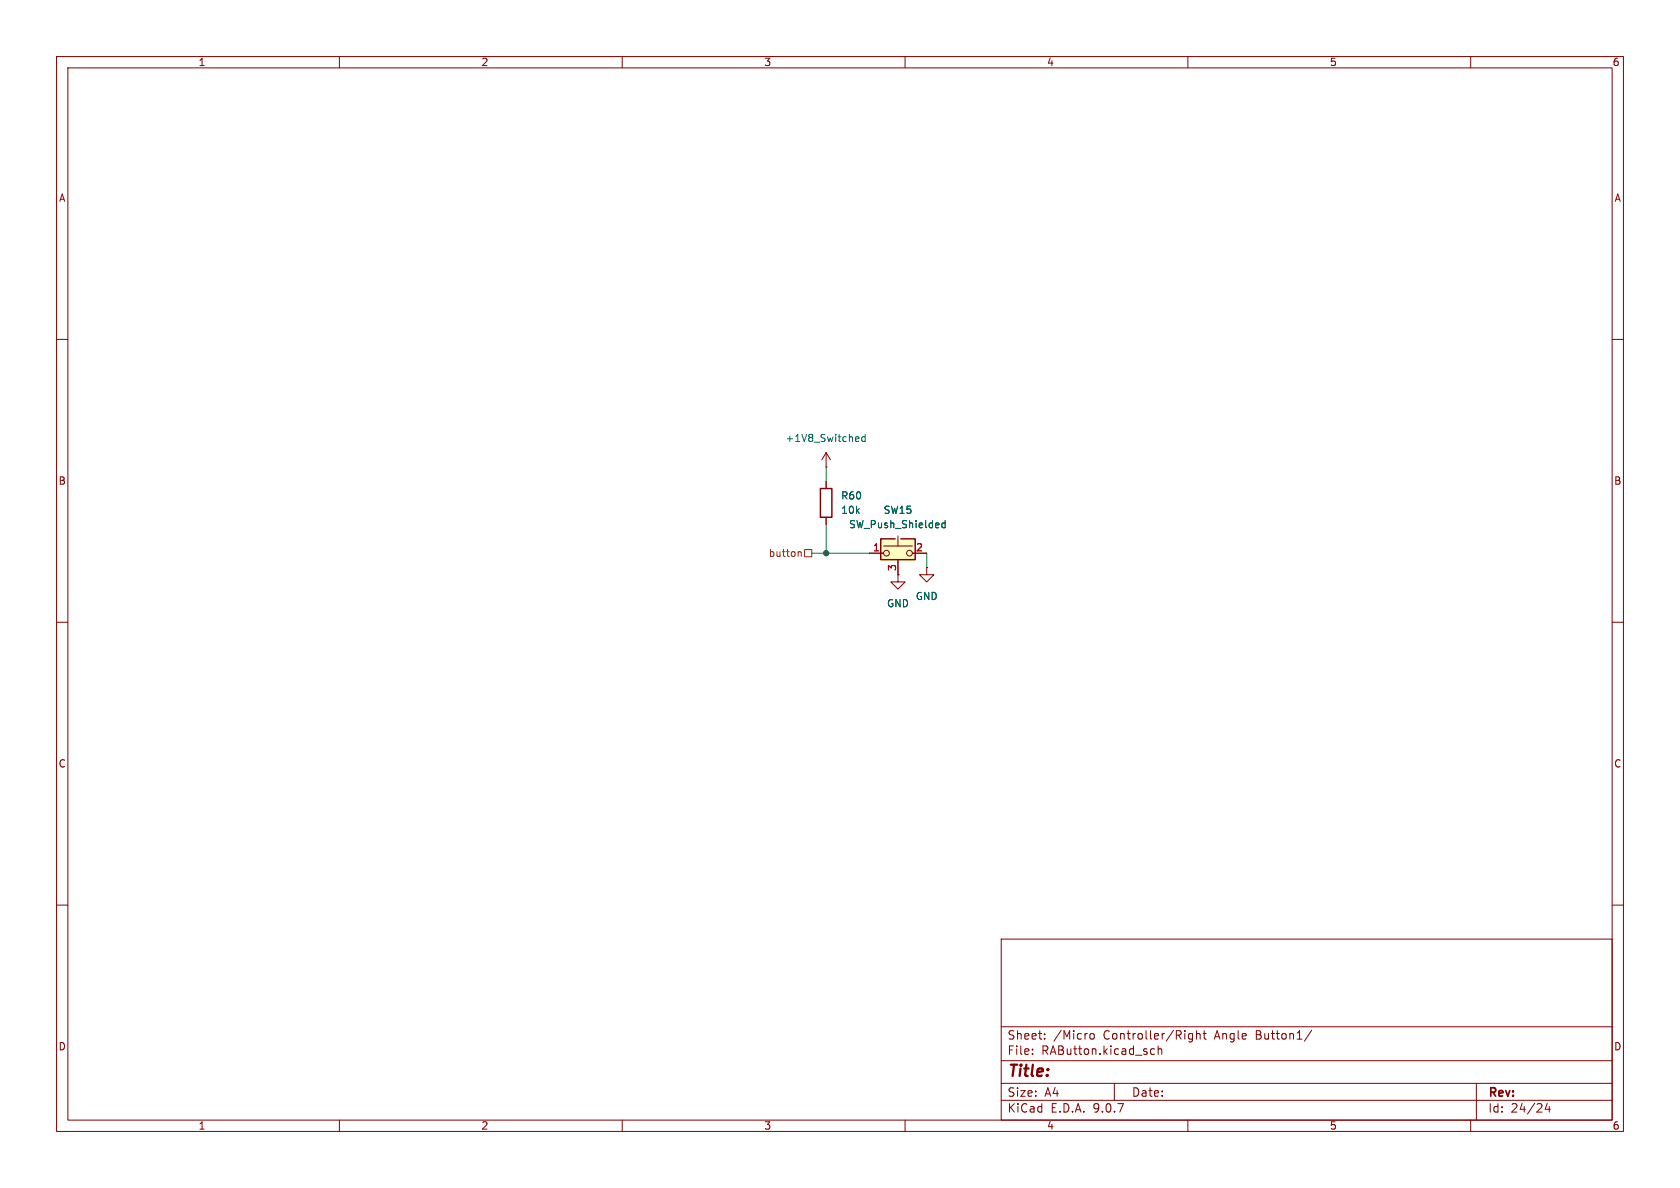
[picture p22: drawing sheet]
(kicad_sch
 (version 20250114)
 (generator "eeschema")
 (generator_version "9.0")
 (paper "A4")
 (lib_symbols
  (symbol "Device:R"
   (pin_numbers (hide yes))
   (pin_names
    (offset 0)) (exclude_from_sim no) (in_bom yes) (on_board yes)
   (property "Reference" "R" (at 2.032 0 90) (effects (font (size 1.27 1.27))))
   (property "Value" "R" (at 0 0 90) (effects (font (size 1.27 1.27))))
   (property "Footprint" "" (at -1.778 0 90) (effects (font (size 1.27 1.27)) (hide yes)))
   (property "Datasheet" "~" (at 0 0 0) (effects (font (size 1.27 1.27)) (hide yes)))
   (property "Description" "Resistor" (at 0 0 0) (effects (font (size 1.27 1.27)) (hide yes)))
   (symbol "R_0_1"
    (rectangle (start -1.016 -2.54) (end 1.016 2.54) (stroke (width 0.254) (type default)) (fill (type none))))
   (symbol "R_1_1"
    (pin passive line (at 0 3.81 270) (length 1.27) (name "~" (effects (font (size 1.27 1.27)))) (number "1" (effects (font (size 1.27 1.27)))))
    (pin passive line (at 0 -3.81 90) (length 1.27) (name "~" (effects (font (size 1.27 1.27)))) (number "2" (effects (font (size 1.27 1.27))))))
   (embedded_fonts no))
  (symbol "Switch:SW_Push_Shielded"
   (pin_names
    (offset 1.016) (hide yes)) (exclude_from_sim no) (in_bom yes) (on_board yes)
   (property "Reference" "SW13" (at 0 7.62 0) (effects (font (size 1.27 1.27))))
   (property "Value" "SW_Push_Shielded" (at 0 5.08 0) (effects (font (size 1.27 1.27))))
   (property "Footprint" "" (at 0 5.08 0) (effects (font (size 1.27 1.27)) (hide yes)))
   (property "Datasheet" "~" (at 0 5.08 0) (effects (font (size 1.27 1.27)) (hide yes)))
   (property "Description" "Generic push-button switch, two contact pins and shield pin(s)" (at 0 0 0) (effects (font (size 1.27 1.27)) (hide yes)))
   (symbol "SW_Push_Shielded_0_1"
    (circle (center -2.032 0) (radius 0.508) (stroke (width 0) (type default)) (fill (type none)))
    (polyline (pts (xy 0 1.27) (xy 0 3.048)) (stroke (width 0) (type default)) (fill (type none)))
    (polyline (pts (xy 0.508 2.54) (xy 3.048 2.54) (xy 3.048 -1.143) (xy -3.048 -1.143) (xy -3.048 2.54) (xy -0.508 2.54)) (stroke (width -0.0254) (type default)) (fill (type none)))
    (polyline (pts (xy 0.508 2.54) (xy 3.048 2.54) (xy 3.048 -1.143) (xy -3.048 -1.143) (xy -3.048 2.54) (xy -0.508 2.54)) (stroke (width 0.254) (type default)) (fill (type none)))
    (circle (center 2.032 0) (radius 0.508) (stroke (width 0) (type default)) (fill (type none)))
    (polyline (pts (xy 2.54 1.27) (xy -2.54 1.27)) (stroke (width 0) (type default)) (fill (type none)))
    (pin passive line (at -5.08 0 0) (length 2.54) (name "1" (effects (font (size 1.27 1.27)))) (number "1" (effects (font (size 1.27 1.27)))))
    (pin passive line (at 5.08 0 180) (length 2.54) (name "2" (effects (font (size 1.27 1.27)))) (number "2" (effects (font (size 1.27 1.27))))))
   (symbol "SW_Push_Shielded_1_1"
    (rectangle (start -3.048 2.54) (end 3.048 -1.27) (stroke (width -0.0254) (type default)) (fill (type background)))
    (pin passive line (at 0 -3.81 90) (length 2.54) (name "B" (effects (font (size 1.27 1.27)))) (number "3" (effects (font (size 1.27 1.27)))))
    (pin passive line (at 0 -3.81 90) (length 2.54) (hide yes) (name "B" (effects (font (size 1.27 1.27)))) (number "4" (effects (font (size 1.27 1.27))))))
   (embedded_fonts no))
  (symbol "power:+1V8"
   (power)
   (pin_numbers (hide yes))
   (pin_names
    (offset 0) (hide yes)) (exclude_from_sim no) (in_bom yes) (on_board yes)
   (property "Reference" "#PWR" (at 0 -3.81 0) (effects (font (size 1.27 1.27)) (hide yes)))
   (property "Value" "+1V8" (at 0 3.556 0) (effects (font (size 1.27 1.27))))
   (property "Footprint" "" (at 0 0 0) (effects (font (size 1.27 1.27)) (hide yes)))
   (property "Datasheet" "" (at 0 0 0) (effects (font (size 1.27 1.27)) (hide yes)))
   (property "Description" "Power symbol creates a global label with name \"+1V8\"" (at 0 0 0) (effects (font (size 1.27 1.27)) (hide yes)))
   (symbol "+1V8_0_1"
    (polyline (pts (xy -0.762 1.27) (xy 0 2.54)) (stroke (width 0) (type default)) (fill (type none)))
    (polyline (pts (xy 0 2.54) (xy 0.762 1.27)) (stroke (width 0) (type default)) (fill (type none)))
    (polyline (pts (xy 0 0) (xy 0 2.54)) (stroke (width 0) (type default)) (fill (type none))))
   (symbol "+1V8_1_1"
    (pin power_in line (at 0 0 90) (length 0) (name "~" (effects (font (size 1.27 1.27)))) (number "1" (effects (font (size 1.27 1.27))))))
   (embedded_fonts no))
  (symbol "power:GND"
   (power)
   (pin_numbers (hide yes))
   (pin_names
    (offset 0) (hide yes)) (exclude_from_sim no) (in_bom yes) (on_board yes)
   (property "Reference" "#PWR" (at 0 -6.35 0) (effects (font (size 1.27 1.27)) (hide yes)))
   (property "Value" "GND" (at 0 -3.81 0) (effects (font (size 1.27 1.27))))
   (property "Footprint" "" (at 0 0 0) (effects (font (size 1.27 1.27)) (hide yes)))
   (property "Datasheet" "" (at 0 0 0) (effects (font (size 1.27 1.27)) (hide yes)))
   (property "Description" "Power symbol creates a global label with name \"GND\" , ground" (at 0 0 0) (effects (font (size 1.27 1.27)) (hide yes)))
   (symbol "GND_0_1"
    (polyline (pts (xy 0 0) (xy 0 -1.27) (xy 1.27 -1.27) (xy 0 -2.54) (xy -1.27 -1.27) (xy 0 -1.27)) (stroke (width 0) (type default)) (fill (type none))))
   (symbol "GND_1_1"
    (pin power_in line (at 0 0 270) (length 0) (name "~" (effects (font (size 1.27 1.27)))) (number "1" (effects (font (size 1.27 1.27))))))
   (embedded_fonts no)))
 (junction
  (at 146.05 97.79)
  (diameter 0)
  (color 0 0 0 0))
 (wire
  (pts (xy 146.05 97.79) (xy 153.67 97.79))
  (stroke (width 0) (type default)))
 (wire
  (pts (xy 146.05 92.71) (xy 146.05 97.79))
  (stroke (width 0) (type default)))
 (wire
  (pts (xy 163.83 97.79) (xy 163.83 100.33))
  (stroke (width 0) (type default)))
 (wire
  (pts (xy 143.51 97.79) (xy 146.05 97.79))
  (stroke (width 0) (type default)))
 (wire
  (pts (xy 146.05 82.55) (xy 146.05 85.09))
  (stroke (width 0) (type default)))
 (hierarchical_label "button"
  (shape passive)
  (at 143.51 97.79 180)
  (effects (font (size 1.27 1.27)) (justify right)))
 (symbol
  (lib_id "power:+1V8")
  (at 146.05 82.55 0)
  (unit 1)
  (exclude_from_sim no)
  (in_bom yes)
  (on_board yes)
  (dnp no)
  (fields_autoplaced yes)
  (property "Reference" "#PWR0155" (at 146.05 86.36 0) (effects (font (size 1.27 1.27)) (hide yes)))
  (property "Value" "+1V8_Switched" (at 146.05 77.47 0) (effects (font (size 1.27 1.27))))
  (property "Footprint" "" (at 146.05 82.55 0) (effects (font (size 1.27 1.27)) (hide yes)))
  (property "Datasheet" "" (at 146.05 82.55 0) (effects (font (size 1.27 1.27)) (hide yes)))
  (property "Description" "Power symbol creates a global label with name \"+1V8\"" (at 146.05 82.55 0) (effects (font (size 1.27 1.27)) (hide yes)))
  (pin "1")
  (instances (project "HandHeld_One" (path "" (reference "#PWR0155") (unit 1)) (path "" (reference "#PWR0149") (unit 1)))))
 (symbol
  (lib_id "Switch:SW_Push_Shielded")
  (at 158.75 97.79 0)
  (unit 1)
  (exclude_from_sim no)
  (in_bom yes)
  (on_board yes)
  (dnp no)
  (fields_autoplaced yes)
  (property "Reference" "SW15" (at 158.75 90.17 0) (effects (font (size 1.27 1.27))))
  (property "Value" "SW_Push_Shielded" (at 158.75 92.71 0) (effects (font (size 1.27 1.27))))
  (property "Footprint" "PHYTEC:SW_EVQ-P46B3M" (at 158.75 92.71 0) (effects (font (size 1.27 1.27)) (hide yes)))
  (property "Datasheet" "~" (at 158.75 92.71 0) (effects (font (size 1.27 1.27)) (hide yes)))
  (property "Description" "Generic push-button switch, two contact pins and shield pin(s)" (at 158.75 97.79 0) (effects (font (size 1.27 1.27)) (hide yes)))
  (pin "2")
  (pin "3")
  (pin "1")
  (pin "4")
  (instances (project "HandHeld_One" (path "" (reference "SW15") (unit 1)) (path "" (reference "SW13") (unit 1)))))
 (symbol
  (lib_id "power:GND")
  (at 158.75 101.6 0)
  (unit 1)
  (exclude_from_sim no)
  (in_bom yes)
  (on_board yes)
  (dnp no)
  (fields_autoplaced yes)
  (property "Reference" "#PWR0156" (at 158.75 107.95 0) (effects (font (size 1.27 1.27)) (hide yes)))
  (property "Value" "GND" (at 158.75 106.68 0) (effects (font (size 1.27 1.27))))
  (property "Footprint" "" (at 158.75 101.6 0) (effects (font (size 1.27 1.27)) (hide yes)))
  (property "Datasheet" "" (at 158.75 101.6 0) (effects (font (size 1.27 1.27)) (hide yes)))
  (property "Description" "Power symbol creates a global label with name \"GND\" , ground" (at 158.75 101.6 0) (effects (font (size 1.27 1.27)) (hide yes)))
  (pin "1")
  (instances (project "HandHeld_One" (path "" (reference "#PWR0156") (unit 1)) (path "" (reference "#PWR0151") (unit 1)))))
 (symbol
  (lib_id "power:GND")
  (at 163.83 100.33 0)
  (unit 1)
  (exclude_from_sim no)
  (in_bom yes)
  (on_board yes)
  (dnp no)
  (fields_autoplaced yes)
  (property "Reference" "#PWR0157" (at 163.83 106.68 0) (effects (font (size 1.27 1.27)) (hide yes)))
  (property "Value" "GND" (at 163.83 105.41 0) (effects (font (size 1.27 1.27))))
  (property "Footprint" "" (at 163.83 100.33 0) (effects (font (size 1.27 1.27)) (hide yes)))
  (property "Datasheet" "" (at 163.83 100.33 0) (effects (font (size 1.27 1.27)) (hide yes)))
  (property "Description" "Power symbol creates a global label with name \"GND\" , ground" (at 163.83 100.33 0) (effects (font (size 1.27 1.27)) (hide yes)))
  (pin "1")
  (instances (project "HandHeld_One" (path "" (reference "#PWR0157") (unit 1)) (path "" (reference "#PWR0150") (unit 1)))))
 (symbol
  (lib_id "Device:R")
  (at 146.05 88.9 0)
  (unit 1)
  (exclude_from_sim no)
  (in_bom yes)
  (on_board yes)
  (dnp no)
  (fields_autoplaced yes)
  (property "Reference" "R60" (at 148.59 87.6299 0) (effects (font (size 1.27 1.27)) (justify left)))
  (property "Value" "10k" (at 148.59 90.1699 0) (effects (font (size 1.27 1.27)) (justify left)))
  (property "Footprint" "Resistor_SMD:R_0402_1005Metric_Pad0.72x0.64mm_HandSolder" (at 144.272 88.9 90) (effects (font (size 1.27 1.27)) (hide yes)))
  (property "Datasheet" "~" (at 146.05 88.9 0) (effects (font (size 1.27 1.27)) (hide yes)))
  (property "Description" "Resistor" (at 146.05 88.9 0) (effects (font (size 1.27 1.27)) (hide yes)))
  (pin "1")
  (pin "2")
  (instances (project "HandHeld_One" (path "" (reference "R60") (unit 1)) (path "" (reference "R58") (unit 1))))))
